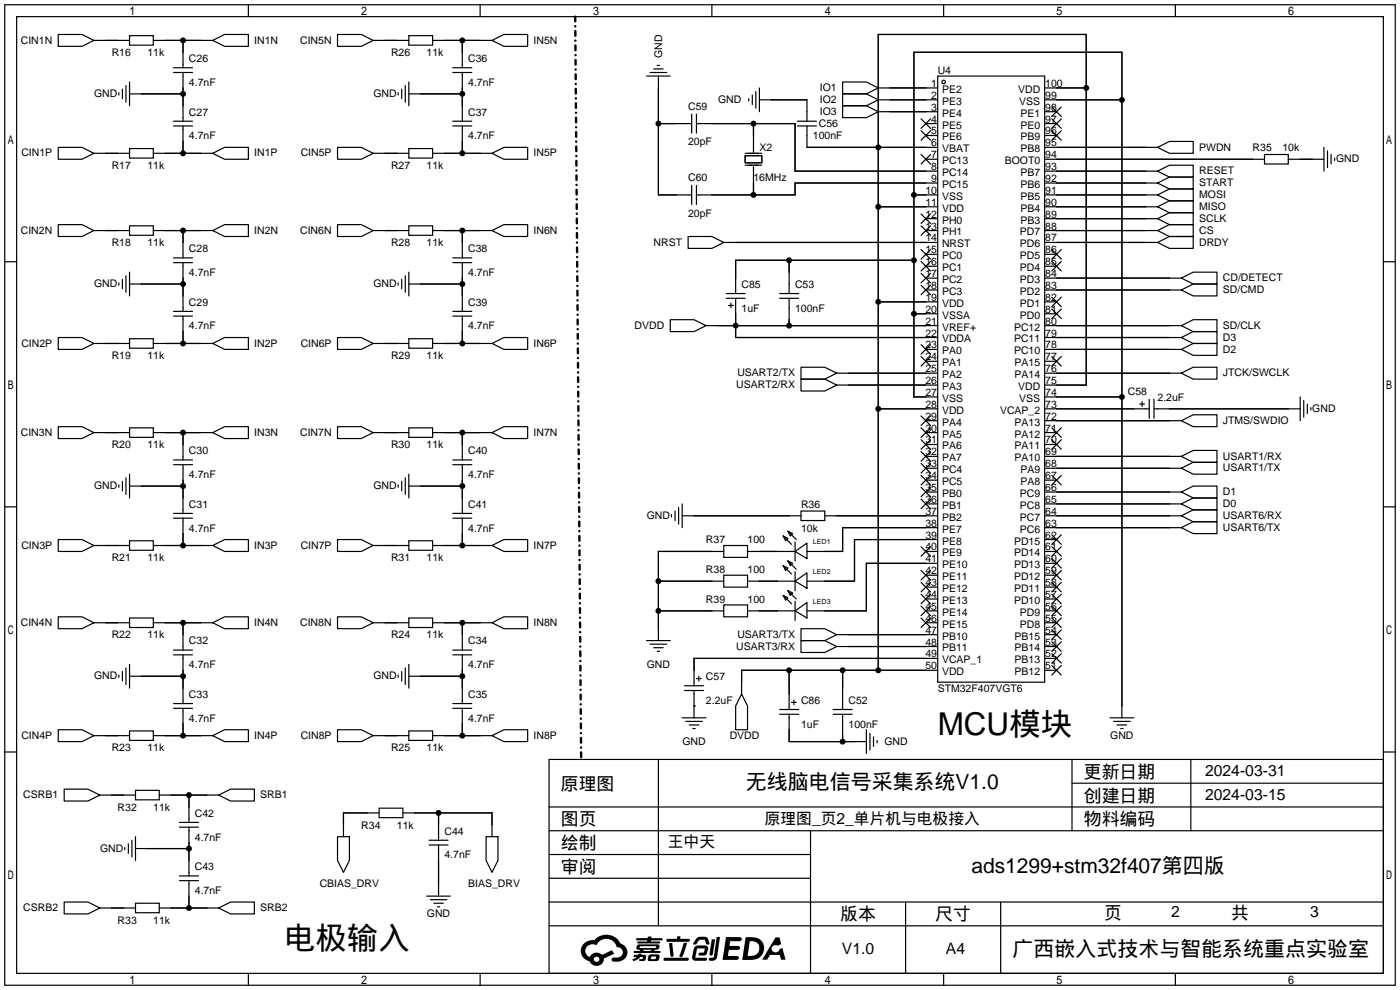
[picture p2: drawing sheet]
<svg xmlns="http://www.w3.org/2000/svg" width="299mm" height="212mm" viewBox="0 0 299 212" stroke-linecap="round" stroke-linejoin="round" font-family="sans-serif">
<defs><g id="words">
<g font-size="6.7">
<text x="200.4" y="157.2">MCU模块</text>
<text x="60.7" y="202.9">电极输入</text>
</g>
<g font-size="4.5">
<text x="159.4" y="168.7">无线脑电信号采集系统V1.0</text>
<text x="207.6" y="186.5">ads1299+stm32f407第四版</text>
<text x="216.4" y="204.3">广西嵌入式技术与智能系统重点实验室</text>
</g>
<g font-size="3.8">
<text x="231.6" y="166.2">更新日期</text>
<text x="119.9" y="168.8">原理图</text>
<text x="231.6" y="171.3">创建日期</text>
<text x="119.9" y="176.4">图页</text>
<text x="231.6" y="176.4">物料编码</text>
<text x="119.9" y="181.5">绘制</text>
<text x="119.9" y="186.6">审阅</text>
<text x="179.6" y="196.7">版本</text>
<text x="199.9" y="196.7">尺寸</text>
<text x="236" y="196.5">页</text>
<text x="263.1" y="196.5">共</text>
</g>
<g font-size="3.4">
<text x="257.6" y="165.9">2024-03-31</text>
<text x="257.6" y="170.9">2024-03-15</text>
<text x="163.5" y="176">原理图_页2_单片机与电极接入</text>
<text x="142.7" y="181.1">王中天</text>
<text x="250.3" y="196.1">2</text>
<text x="280" y="196.1">3</text>
<text x="179.9" y="204">V1.0</text>
<text x="202.2" y="204">A4</text>
</g>
<g font-size="2.2">
<text x="4.5" y="9.3">CIN1N</text>
<text x="23.9" y="12">R16</text>
<text x="31.5" y="12">11k</text>
<text x="54.4" y="9.3">IN1N</text>
<text x="64.1" y="9.3">CIN5N</text>
<text x="83.6" y="12">R26</text>
<text x="91.2" y="12">11k</text>
<text x="114" y="9.3">IN5N</text>
<text x="40.4" y="13.3">C26</text>
<text x="100.1" y="13.3">C36</text>
<text x="141.5" y="12.4" transform="rotate(-90 141.5 12.4)">GND</text>
<text x="200.4" y="15.8">U4</text>
<text x="20.1" y="20.7">GND</text>
<text x="40.4" y="18.3">4.7nF</text>
<text x="79.8" y="20.7">GND</text>
<text x="100.1" y="18.3">4.7nF</text>
<text x="147.1" y="23.4">C59</text>
<text x="153.5" y="22">GND</text>
<text x="175.2" y="22">IO2</text>
<text x="175.2" y="19.5">IO1</text>
<text x="199" y="18.6">1</text>
<text x="199" y="21.1">2</text>
<text x="199" y="23.7">3</text>
<text x="201.3" y="19.9">PE2</text>
<text x="201.3" y="22.4">PE3</text>
<text x="217.6" y="19.9">VDD</text>
<text x="217.8" y="22.4">VSS</text>
<text x="223.4" y="23.7">98</text>
<text x="223.4" y="21.1">99</text>
<text x="223.4" y="18.6">100</text>
<text x="40.4" y="24.7">C27</text>
<text x="40.4" y="29.8">4.7nF</text>
<text x="100.1" y="24.7">C37</text>
<text x="100.1" y="29.8">4.7nF</text>
<text x="173.7" y="29.8">100nF</text>
<text x="175" y="27.2">C56</text>
<text x="175.2" y="24.5">IO3</text>
<text x="199" y="26.2">4</text>
<text x="199" y="28.7">5</text>
<text x="201.3" y="24.9">PE4</text>
<text x="201.3" y="27.5">PE5</text>
<text x="218.1" y="27.5">PE0</text>
<text x="218.1" y="24.9">PE1</text>
<text x="223.4" y="28.7">96</text>
<text x="223.4" y="26.2">97</text>
<text x="4.6" y="33.4">CIN1P</text>
<text x="54.4" y="33.4">IN1P</text>
<text x="64.3" y="33.4">CIN5P</text>
<text x="114" y="33.4">IN5P</text>
<text x="147.1" y="31">20pF</text>
<text x="162.3" y="32.3">X2</text>
<text x="199" y="31.3">6</text>
<text x="199" y="33.8">7</text>
<text x="201.3" y="30">PE6</text>
<text x="201.3" y="32.6">VBAT</text>
<text x="201.3" y="35.1">PC13</text>
<text x="214.7" y="35.1">BOOT0</text>
<text x="218.1" y="32.6">PB8</text>
<text x="218.1" y="30">PB9</text>
<text x="223.4" y="33.8">94</text>
<text x="223.4" y="31.3">95</text>
<text x="256.3" y="32.2">PWDN</text>
<text x="267.7" y="32.3">R35</text>
<text x="274.1" y="32.3">10k</text>
<text x="285.5" y="34.7">GND</text>
<text x="23.9" y="36.1">R17</text>
<text x="31.5" y="36.1">11k</text>
<text x="83.6" y="36.1">R27</text>
<text x="91.2" y="36.1">11k</text>
<text x="147.1" y="38.7">C60</text>
<text x="161" y="38.7">16MHz</text>
<text x="197.8" y="41.4">10</text>
<text x="199" y="36.4">8</text>
<text x="199" y="38.9">9</text>
<text x="201.3" y="37.6">PC14</text>
<text x="201.3" y="40.2">PC15</text>
<text x="218.1" y="40.2">PB6</text>
<text x="218.1" y="37.6">PB7</text>
<text x="223.4" y="41.4">91</text>
<text x="223.4" y="38.9">92</text>
<text x="223.4" y="36.4">93</text>
<text x="256.3" y="39.8">START</text>
<text x="256.3" y="37.2">RESET</text>
<text x="147.1" y="46.3">20pF</text>
<text x="197.8" y="44">11</text>
<text x="197.8" y="46.5">12</text>
<text x="201.3" y="42.7">VSS</text>
<text x="201.3" y="45.3">VDD</text>
<text x="201.3" y="47.8">PH0</text>
<text x="218.1" y="47.8">PB3</text>
<text x="218.1" y="45.3">PB4</text>
<text x="218.1" y="42.7">PB5</text>
<text x="223.4" y="46.5">89</text>
<text x="223.4" y="44">90</text>
<text x="256.3" y="47.4">SCLK</text>
<text x="256.3" y="44.9">MISO</text>
<text x="256.3" y="42.3">MOSI</text>
<text x="4.5" y="49.9">CIN2N</text>
<text x="23.9" y="52.6">R18</text>
<text x="31.5" y="52.6">11k</text>
<text x="40.4" y="53.9">C28</text>
<text x="54.4" y="49.9">IN2N</text>
<text x="64.1" y="49.9">CIN6N</text>
<text x="83.6" y="52.6">R28</text>
<text x="91.2" y="52.6">11k</text>
<text x="100.1" y="53.9">C38</text>
<text x="114" y="49.9">IN6N</text>
<text x="139.7" y="52.5">NRST</text>
<text x="197.8" y="49.1">13</text>
<text x="197.8" y="51.6">14</text>
<text x="201.3" y="50.3">PH1</text>
<text x="201.3" y="52.9">NRST</text>
<text x="218" y="52.9">PD6</text>
<text x="218" y="50.3">PD7</text>
<text x="223.4" y="51.6">87</text>
<text x="223.4" y="49.1">88</text>
<text x="256.3" y="52.5">DRDY</text>
<text x="256.3" y="49.9">CS</text>
<text x="40.4" y="59">4.7nF</text>
<text x="100.1" y="59">4.7nF</text>
<text x="197.8" y="54.1">15</text>
<text x="197.8" y="56.7">16</text>
<text x="197.8" y="59.2">17</text>
<text x="201.3" y="55.4">PC0</text>
<text x="201.3" y="58">PC1</text>
<text x="218" y="58">PD4</text>
<text x="218" y="55.4">PD5</text>
<text x="223.4" y="59.2">84</text>
<text x="223.4" y="56.7">85</text>
<text x="223.4" y="54.1">86</text>
<text x="20.1" y="61.4">GND</text>
<text x="40.4" y="65.3">C29</text>
<text x="79.8" y="61.4">GND</text>
<text x="100.1" y="65.3">C39</text>
<text x="158.5" y="61.5">C85</text>
<text x="169.9" y="61.5">C53</text>
<text x="197.8" y="61.8">18</text>
<text x="197.8" y="64.3">19</text>
<text x="201.3" y="60.5">PC2</text>
<text x="201.3" y="63">PC3</text>
<text x="201.3" y="65.6">VDD</text>
<text x="218" y="65.6">PD1</text>
<text x="218" y="63">PD2</text>
<text x="218" y="60.5">PD3</text>
<text x="223.4" y="64.3">82</text>
<text x="223.4" y="61.8">83</text>
<text x="261.4" y="62.6">SD/CMD</text>
<text x="261.4" y="60.1">CD/DETECT</text>
<text x="40.4" y="70.4">4.7nF</text>
<text x="100.1" y="70.4">4.7nF</text>
<text x="135.6" y="70.3">DVDD</text>
<text x="158.5" y="66.6">1uF</text>
<text x="169.9" y="66.6">100nF</text>
<text x="197.8" y="66.8">20</text>
<text x="197.8" y="69.4">21</text>
<text x="197.8" y="71.9">22</text>
<text x="201.3" y="68.1">VSSA</text>
<text x="201.3" y="70.7">VREF+</text>
<text x="216.7" y="70.7">PC12</text>
<text x="218" y="68.1">PD0</text>
<text x="223.4" y="71.9">79</text>
<text x="223.4" y="69.4">80</text>
<text x="223.4" y="66.8">81</text>
<text x="261.4" y="70.3">SD/CLK</text>
<text x="4.6" y="74.1">CIN2P</text>
<text x="23.9" y="76.8">R19</text>
<text x="31.5" y="76.8">11k</text>
<text x="54.4" y="74.1">IN2P</text>
<text x="64.3" y="74.1">CIN6P</text>
<text x="83.6" y="76.8">R29</text>
<text x="91.2" y="76.8">11k</text>
<text x="114" y="74.1">IN6P</text>
<text x="197.8" y="74.5">23</text>
<text x="197.8" y="77">24</text>
<text x="201.3" y="73.2">VDDA</text>
<text x="201.3" y="75.7">PA0</text>
<text x="216.7" y="75.7">PC10</text>
<text x="216.7" y="73.2">PC11</text>
<text x="223.4" y="77">77</text>
<text x="223.4" y="74.5">78</text>
<text x="261.4" y="75.3">D2</text>
<text x="261.4" y="72.8">D3</text>
<text x="157.3" y="83">USART2/RX</text>
<text x="157.6" y="80.4">USART2/TX</text>
<text x="197.8" y="79.5">25</text>
<text x="197.8" y="82.1">26</text>
<text x="201.3" y="78.3">PA1</text>
<text x="201.3" y="80.8">PA2</text>
<text x="201.3" y="83.4">PA3</text>
<text x="216.8" y="80.8">PA14</text>
<text x="216.8" y="78.3">PA15</text>
<text x="217.6" y="83.4">VDD</text>
<text x="223.4" y="82.1">75</text>
<text x="223.4" y="79.5">76</text>
<text x="261.4" y="80.4">JTCK/SWCLK</text>
<text x="197.8" y="84.6">27</text>
<text x="197.8" y="87.2">28</text>
<text x="197.8" y="89.7">29</text>
<text x="201.3" y="85.9">VSS</text>
<text x="201.3" y="88.4">VDD</text>
<text x="213.7" y="88.4">VCAP_2</text>
<text x="217.8" y="85.9">VSS</text>
<text x="223.4" y="89.7">72</text>
<text x="223.4" y="87.2">73</text>
<text x="223.4" y="84.6">74</text>
<text x="241" y="84.4">C58</text>
<text x="247.4" y="85.7">2.2uF</text>
<text x="280.5" y="88">GND</text>
<text x="4.5" y="93.1">CIN3N</text>
<text x="23.9" y="95.8">R20</text>
<text x="31.5" y="95.8">11k</text>
<text x="54.4" y="93.1">IN3N</text>
<text x="64.1" y="93.1">CIN7N</text>
<text x="83.6" y="95.8">R30</text>
<text x="91.2" y="95.8">11k</text>
<text x="114" y="93.1">IN7N</text>
<text x="197.8" y="92.2">30</text>
<text x="197.8" y="94.8">31</text>
<text x="201.3" y="91">PA4</text>
<text x="201.3" y="93.5">PA5</text>
<text x="216.8" y="93.5">PA12</text>
<text x="216.8" y="91">PA13</text>
<text x="223.4" y="94.8">70</text>
<text x="223.4" y="92.2">71</text>
<text x="261.4" y="90.6">JTMS/SWDIO</text>
<text x="40.4" y="97.1">C30</text>
<text x="100.1" y="97.1">C40</text>
<text x="197.8" y="97.3">32</text>
<text x="197.8" y="99.9">33</text>
<text x="201.3" y="96.1">PA6</text>
<text x="201.3" y="98.6">PA7</text>
<text x="201.3" y="101.1">PC4</text>
<text x="216.8" y="98.6">PA10</text>
<text x="216.8" y="96.1">PA11</text>
<text x="218.1" y="101.1">PA9</text>
<text x="223.4" y="99.9">68</text>
<text x="223.4" y="97.3">69</text>
<text x="261.4" y="100.7">USART1/TX</text>
<text x="261.4" y="98.2">USART1/RX</text>
<text x="20.1" y="104.6">GND</text>
<text x="40.4" y="102.2">4.7nF</text>
<text x="79.8" y="104.6">GND</text>
<text x="100.1" y="102.2">4.7nF</text>
<text x="197.8" y="102.4">34</text>
<text x="197.8" y="104.9">35</text>
<text x="197.8" y="107.5">36</text>
<text x="201.3" y="103.7">PC5</text>
<text x="201.3" y="106.2">PB0</text>
<text x="218" y="106.2">PC9</text>
<text x="218.1" y="103.7">PA8</text>
<text x="223.4" y="107.5">65</text>
<text x="223.4" y="104.9">66</text>
<text x="223.4" y="102.4">67</text>
<text x="261.4" y="105.8">D1</text>
<text x="40.4" y="108.5">C31</text>
<text x="40.4" y="113.6">4.7nF</text>
<text x="100.1" y="108.5">C41</text>
<text x="100.1" y="113.6">4.7nF</text>
<text x="138.2" y="110.9">GND</text>
<text x="171.2" y="108.5">R36</text>
<text x="171.2" y="113.6">10k</text>
<text x="197.8" y="110">37</text>
<text x="197.8" y="112.6">38</text>
<text x="201.3" y="108.8">PB1</text>
<text x="201.3" y="111.3">PB2</text>
<text x="201.3" y="113.8">PE7</text>
<text x="218" y="113.8">PC6</text>
<text x="218" y="111.3">PC7</text>
<text x="218" y="108.8">PC8</text>
<text x="223.4" y="112.6">63</text>
<text x="223.4" y="110">64</text>
<text x="261.4" y="113.4">USART6/TX</text>
<text x="261.4" y="110.9">USART6/RX</text>
<text x="261.4" y="108.4">D0</text>
<text x="4.6" y="117.3">CIN3P</text>
<text x="23.9" y="119.9">R21</text>
<text x="31.5" y="119.9">11k</text>
<text x="54.4" y="117.3">IN3P</text>
<text x="64.3" y="117.3">CIN7P</text>
<text x="83.6" y="119.9">R31</text>
<text x="91.2" y="119.9">11k</text>
<text x="114" y="117.3">IN7P</text>
<text x="150.9" y="116.1">R37</text>
<text x="159.8" y="116.1">100</text>
<text x="197.8" y="115.1">39</text>
<text x="197.8" y="117.6">40</text>
<text x="201.3" y="116.4">PE8</text>
<text x="201.3" y="118.9">PE9</text>
<text x="216.7" y="118.9">PD14</text>
<text x="216.7" y="116.4">PD15</text>
<text x="223.4" y="117.6">61</text>
<text x="223.4" y="115.1">62</text>
<text x="150.9" y="122.5">R38</text>
<text x="159.8" y="122.5">100</text>
<text x="197.8" y="120.2">41</text>
<text x="197.8" y="122.7">42</text>
<text x="197.8" y="125.3">43</text>
<text x="201.3" y="121.5">PE10</text>
<text x="201.3" y="124">PE11</text>
<text x="216.7" y="124">PD12</text>
<text x="216.7" y="121.5">PD13</text>
<text x="223.4" y="125.3">58</text>
<text x="223.4" y="122.7">59</text>
<text x="223.4" y="120.2">60</text>
<text x="150.9" y="128.8">R39</text>
<text x="159.8" y="128.8">100</text>
<text x="197.8" y="127.8">44</text>
<text x="197.8" y="130.3">45</text>
<text x="201.3" y="126.5">PE12</text>
<text x="201.3" y="129.1">PE13</text>
<text x="201.3" y="131.6">PE14</text>
<text x="216.7" y="129.1">PD10</text>
<text x="216.7" y="126.5">PD11</text>
<text x="218" y="131.6">PD9</text>
<text x="223.4" y="130.3">56</text>
<text x="223.4" y="127.8">57</text>
<text x="4.5" y="133.8">CIN4N</text>
<text x="23.9" y="136.5">R22</text>
<text x="31.5" y="136.5">11k</text>
<text x="40.4" y="137.7">C32</text>
<text x="54.4" y="133.8">IN4N</text>
<text x="64.1" y="133.8">CIN8N</text>
<text x="83.6" y="136.5">R24</text>
<text x="91.2" y="136.5">11k</text>
<text x="100.1" y="137.7">C34</text>
<text x="114" y="133.8">IN8N</text>
<text x="157.6" y="136.3">USART3/TX</text>
<text x="197.8" y="132.9">46</text>
<text x="197.8" y="135.4">47</text>
<text x="197.8" y="138">48</text>
<text x="201.3" y="134.2">PE15</text>
<text x="201.3" y="136.7">PB10</text>
<text x="216.8" y="136.7">PB15</text>
<text x="218" y="134.2">PD8</text>
<text x="223.4" y="138">53</text>
<text x="223.4" y="135.4">54</text>
<text x="223.4" y="132.9">55</text>
<text x="40.4" y="142.8">4.7nF</text>
<text x="100.1" y="142.8">4.7nF</text>
<text x="138.2" y="142.7">GND</text>
<text x="157.3" y="138.8">USART3/RX</text>
<text x="197.8" y="140.5">49</text>
<text x="197.8" y="143">50</text>
<text x="201.3" y="139.2">PB11</text>
<text x="201.3" y="141.8">VCAP_1</text>
<text x="216.8" y="141.8">PB13</text>
<text x="216.8" y="139.2">PB14</text>
<text x="223.4" y="143">51</text>
<text x="223.4" y="140.5">52</text>
<text x="20.1" y="145.2">GND</text>
<text x="40.4" y="149.2">C33</text>
<text x="79.8" y="145.2">GND</text>
<text x="100.1" y="149.2">C35</text>
<text x="150.9" y="145.3">C57</text>
<text x="200.4" y="147.9">STM32F407VGT6</text>
<text x="201.3" y="144.3">VDD</text>
<text x="216.8" y="144.3">PB12</text>
<text x="40.4" y="154.2">4.7nF</text>
<text x="100.1" y="154.2">4.7nF</text>
<text x="150.9" y="150.4">2.2uF</text>
<text x="171.2" y="150.4">C86</text>
<text x="171.2" y="155.5">1uF</text>
<text x="181.4" y="150.4">C52</text>
<text x="181.4" y="155.5">100nF</text>
<text x="4.6" y="157.9">CIN4P</text>
<text x="23.9" y="160.6">R23</text>
<text x="31.5" y="160.6">11k</text>
<text x="54.4" y="157.9">IN4P</text>
<text x="64.3" y="157.9">CIN8P</text>
<text x="83.6" y="160.6">R25</text>
<text x="91.2" y="160.6">11k</text>
<text x="114" y="157.9">IN8P</text>
<text x="145.8" y="159.2">GND</text>
<text x="156" y="157.9">DVDD</text>
<text x="189" y="159.2">GND</text>
<text x="237.3" y="157.9">GND</text>
<text x="5" y="170.6">CSRB1</text>
<text x="25.1" y="173.3">R32</text>
<text x="32.8" y="173.3">11k</text>
<text x="55.6" y="170.6">SRB1</text>
<text x="41.7" y="174.6">C42</text>
<text x="41.7" y="179.6">4.7nF</text>
<text x="77.2" y="177.1">R34</text>
<text x="84.8" y="177.1">11k</text>
<text x="95" y="178.4">C44</text>
<text x="21.4" y="182">GND</text>
<text x="41.7" y="186">C43</text>
<text x="95" y="183.4">4.7nF</text>
<text x="41.7" y="191.1">4.7nF</text>
<text x="68.3" y="189.6">CBIAS_DRV</text>
<text x="100.1" y="189.6">BIAS_DRV</text>
<text x="5" y="194.7">CSRB2</text>
<text x="25.1" y="197.4">R33</text>
<text x="32.8" y="197.4">11k</text>
<text x="55.6" y="194.7">SRB2</text>
<text x="91.2" y="196">GND</text>
</g>
<g font-size="1.5">
<text x="173.7" y="116.3">LED1</text>
<text x="173.7" y="122.6">LED2</text>
<text x="173.7" y="129">LED3</text>
</g>
</g></defs>
<g fill="none" stroke="#000" stroke-width=".25">
<path d="M1 1h297.2v209.6h-297.2zM3.6 3.6h292.1v204.4h-292.1zM12.4 7.4h5.1l2.6 1.2-2.6 1.3h-5.1zM20.1 8.6h7.6M25.4 19.8v.5M26.2 19.1v2M26.9 18.3v3.5M27.7 7.6h5.1v2.1h-5.1zM27.7 17.5v5.1M32.8 8.6h12.7M37.1 15.5h4M37.1 14.5h4"/>
<path d="M39.1 8.6v5.9M39.1 15.5v10.4M45.5 8.6l2.5-1.2h5.1v2.5h-5.1zM53.1 1v2.6M72.1 7.4h5.1l2.6 1.2-2.6 1.3h-5.1zM79.8 8.6h7.6M85.1 19.8v.5M85.9 19.1v2M86.6 18.3v3.5M87.4 7.6h5.1v2.1h-5.1zM87.4 17.5v5.1M92.5 8.6h12.7"/>
<path d="M96.8 15.5h4M96.8 14.5h4M98.8 8.6v5.9M98.8 15.5v10.4M102.6 1v2.6M105.2 8.6l2.5-1.2h5.1v2.5h-5.1zM138.2 16.3h5.1M138.9 15.5h3.6M139.7 14.7h2M140.5 14h.5M140.7 16.3v25.4h7.1M152.1 1v2.6"/>
<path d="M161.5 19.6v3.5M162.3 18.8v5.1M180.1 17.5h5.1l2.5 1.3-2.5 1.3h-5.1zM187.7 18.8h12.7M200.4 16.3h22.9v129.5h-22.9zM201.7 1v2.6M223.3 18.8h8.9M251.2 1v2.6M12.4 31.5h5.1l2.6 1.3-2.6 1.2h-5.1zM20.1 32.8h7.6M27.7 31.8h5.1v2h-5.1zM27.7 20.1h11.4"/>
<path d="M32.8 32.8h12.7M37.1 26.9h4M37.1 25.9h4M39.1 26.9v5.9M45.5 32.8l2.5-1.3h5.1v2.5h-5.1zM72.1 31.5h5.1l2.6 1.3-2.6 1.2h-5.1zM79.8 32.8h7.6M87.4 31.8h5.1v2h-5.1zM87.4 20.1h11.4M92.5 32.8h12.7M96.8 26.9h4M96.8 25.9h4"/>
<path d="M98.8 26.9v5.9M105.2 32.8l2.5-1.3h5.1v2.5h-5.1zM140.7 26.4h7.1M147.8 24.4v4M147.8 39.6v4.1M148.8 26.4h21.1v10.2h30.5M148.8 24.4v4M148.8 39.6v4.1M159.3 33.3h3.5v1.5h-3.5zM159.3 32.8h3.5M159.3 35.3h3.5M160 21.1v.5"/>
<path d="M160.8 20.3v2.1M161 26.4v6.1M161 35.6v6.1M162.3 21.3h10.2v4.6M170.4 26.9h4.1M170.4 25.9h4.1M172.5 26.9v4.6h27.9M180.1 22.6h5.1l2.5 1.3-2.5 1.2h-5.1zM180.1 20.1h5.1l2.5 1.2-2.5 1.3h-5.1zM187.7 21.3h12.7M187.7 23.9h12.7M196.8 25.4l2.1 2"/>
<path d="M196.8 27.9l2.1 2.1M196.8 33l2.1 2.1M197.9 26.4h2.5M197.9 29h2.5M197.9 34h2.5M198.9 25.4l-2.1 2M198.9 27.9l-2.1 2.1M198.9 33l-2.1 2.1M200.4 39.1h-30.5v2.6h-21.1M223.3 21.3h16.5M223.3 23.9h2.5M223.3 26.4h2.5"/>
<path d="M223.3 29h2.5M223.3 31.5h24.1M223.3 34h47M223.3 36.6h24.1M223.3 39.1h24.1M224.8 27.9l2 2.1M224.8 25.4l2 2M224.8 22.9l2 2M226.8 25.4l-2 2M226.8 27.9l-2 2.1M226.8 22.9l-2 2M247.4 39.1l2.5-1.3h5.1v2.6h-5.1z"/>
<path d="M247.4 36.6l2.5-1.3h5.1v2.5h-5.1zM247.4 31.5l2.5-1.3h5.1v2.6h-5.1zM270.3 33h5v2.1h-5zM275.3 34h7.7M283 31.5v5.1M283.7 32.3v3.5M284.5 33v2.1M285.2 33.8v.5M1 55.9h2.6M12.4 48h5.1l2.6 1.3-2.6 1.2h-5.1zM20.1 49.3h7.6M26.2 59.7v2"/>
<path d="M26.9 58.9v3.6M27.7 48.3h5.1v2h-5.1zM27.7 58.2v5M32.8 49.3h12.7M37.1 56.1h4M37.1 55.1h4M39.1 49.3v5.8M39.1 56.1v10.4M45.5 49.3l2.5-1.3h5.1v2.5h-5.1zM72.1 48h5.1l2.6 1.3-2.6 1.2h-5.1zM79.8 49.3h7.6M85.9 59.7v2"/>
<path d="M86.6 58.9v3.6M87.4 48.3h5.1v2h-5.1zM87.4 58.2v5M92.5 49.3h12.7M96.8 56.1h4M96.8 55.1h4M98.8 49.3v5.8M98.8 56.1v10.4M105.2 49.3l2.5-1.3h5.1v2.5h-5.1zM147.1 50.5h5l2.6 1.3-2.6 1.3h-5zM154.7 51.8h45.7M168.7 55.6v7.1"/>
<path d="M187.7 44.2h12.7M195.3 41.7h5.1M195.3 55.6h-38.1v7.1M196.8 45.7l2.1 2.1M196.8 48.3l2.1 2M196.8 53.3l2.1 2.1M196.8 55.9l2.1 2M196.8 58.4l2.1 2.1M197.9 49.3h2.5M197.9 46.7h2.5M197.9 54.4h2.5M197.9 56.9h2.5"/>
<path d="M197.9 59.4h2.5M198.9 45.7l-2.1 2.1M198.9 48.3l-2.1 2M198.9 53.3l-2.1 2.1M198.9 55.9l-2.1 2M198.9 58.4l-2.1 2.1M223.3 49.3h24.1M223.3 41.7h24.1M223.3 44.2h24.1M223.3 46.7h24.1M223.3 51.8h24.1M223.3 54.4h2.5"/>
<path d="M223.3 56.9h2.5M223.3 59.4h29.2M224.8 55.9l2 2M224.8 53.3l2 2.1M226.8 55.9l-2 2M226.8 53.3l-2 2.1M247.4 46.7l2.5-1.2h5.1v2.5h-5.1zM247.4 44.2l2.5-1.3h5.1v2.6h-5.1zM247.4 41.7l2.5-1.3h5.1v2.5h-5.1zM247.4 51.8l2.5-1.3h5.1v2.6h-5.1zM247.4 49.3l2.5-1.3h5.1v2.5h-5.1zM252.5 59.4l2.5-1.2h5.1v2.5h-5.1z"/>
<path d="M295.7 55.9h2.5M12.4 72.1h5.1l2.6 1.3-2.6 1.3h-5.1zM20.1 73.4h7.6M25.4 60.5v.5M27.7 72.4h5.1v2h-5.1zM27.7 60.7h11.4M32.8 73.4h12.7M37.1 67.6h4M37.1 66.5h4M39.1 67.6v5.8M45.5 73.4l2.5-1.3h5.1v2.6h-5.1zM72.1 72.1h5.1l2.6 1.3-2.6 1.3h-5.1z"/>
<path d="M79.8 73.4h7.6M85.1 60.5v.5M87.4 72.4h5.1v2h-5.1zM87.4 60.7h11.4M92.5 73.4h12.7M96.8 67.6h4M96.8 66.5h4M98.8 67.6v5.8M105.2 73.4l2.5-1.3h5.1v2.6h-5.1zM143.3 68.3h5l2.6 1.3-2.6 1.3h-5zM150.9 69.6h49.5M155.2 63.8h4.1"/>
<path d="M155.2 62.7h4.1M155.7 65.3h1M156.2 64.8v1M157.2 63.8v8.3h43.2M166.6 63.8h4.1M166.6 62.7h4.1M168.7 63.8v5.8M171.2 78.5h5.1l2.5 1.3-2.5 1.2h-5.1zM178.8 79.8h21.6M187.7 64.5h12.7M195.3 67.1h5.1M196.8 61l2.1 2"/>
<path d="M196.8 73.7l2.1 2M196.8 76.2l2.1 2M197.9 62h2.5M197.9 74.7h2.5M197.9 77.2h2.5M198.9 61l-2.1 2M198.9 73.7l-2.1 2M198.9 76.2l-2.1 2M223.3 62h29.2M223.3 64.5h2.5M223.3 67.1h2.5M223.3 69.6h29.2"/>
<path d="M223.3 72.1h29.2M223.3 74.7h29.2M223.3 77.2h2.5M223.3 79.8h29.2M224.8 76.2l2 2M224.8 66l2 2.1M224.8 63.5l2 2M226.8 66l-2 2.1M226.8 76.2l-2 2M226.8 63.5l-2 2M252.5 79.8l2.5-1.3h5.1v2.5h-5.1zM252.5 74.7l2.5-1.3h5.1v2.5h-5.1z"/>
<path d="M252.5 72.1l2.5-1.2h5.1v2.5h-5.1zM252.5 69.6l2.5-1.3h5.1v2.6h-5.1zM252.5 62l2.5-1.3h5.1v2.5h-5.1zM12.4 91.2h5.1l2.6 1.3-2.6 1.2h-5.1zM20.1 92.5h7.6M27.7 91.4h5.1v2.1h-5.1zM32.8 92.5h12.7M37.1 99.3h4M37.1 98.3h4M39.1 92.5v5.8M39.1 99.3v10.4M45.5 92.5l2.5-1.3h5.1v2.5h-5.1z"/>
<path d="M72.1 91.2h5.1l2.6 1.3-2.6 1.2h-5.1zM79.8 92.5h7.6M87.4 91.4h5.1v2.1h-5.1zM92.5 92.5h12.7M96.8 99.3h4M96.8 98.3h4M98.8 92.5v5.8M98.8 99.3v10.4M105.2 92.5l2.5-1.3h5.1v2.5h-5.1zM171.2 81h5.1l2.5 1.3-2.5 1.3h-5.1zM178.8 82.3h21.6M187.7 87.4h12.7"/>
<path d="M196.8 88.9l2.1 2M196.8 91.4l2.1 2.1M196.8 94l2.1 2M196.8 96.5l2.1 2.1M196.8 99.1l2.1 2M197.9 92.5h2.5M197.9 89.9h2.5M197.9 95h2.5M197.9 97.5h2.5M198.9 88.9l-2.1 2M198.9 91.4l-2.1 2.1M198.9 94l-2.1 2"/>
<path d="M198.9 96.5l-2.1 2.1M198.9 99.1l-2.1 2M200.4 84.8h-5.1v-73.6h44.5v142.2M223.3 92.5h2.5M223.3 82.3h8.9v-74.9h-44.5v135.9M223.3 84.8h16.5M223.3 87.4h22.3M223.3 89.9h29.2M223.3 95h2.5M223.3 97.5h29.2M224.8 94l2 2M224.8 91.4l2 2.1"/>
<path d="M226.8 94l-2 2M226.8 91.4l-2 2.1M243.6 86.4h1M244.1 85.9v1M245.6 85.3v4.1M246.6 87.4h31.3M246.6 85.3v4.1M252.5 97.5l2.5-1.2h5.1v2.5h-5.1zM252.5 89.9l2.5-1.3h5.1v2.6h-5.1zM277.9 84.8v5.1M278.6 85.6v3.6M279.4 86.4v2"/>
<path d="M280.2 87.1v.5M1 108.3h2.6M12.4 115.3h5.1l2.6 1.3-2.6 1.3h-5.1zM20.1 116.6h7.6M25.4 103.6v.5M26.2 102.9v2M26.9 102.1v3.6M27.7 115.6h5.1v2h-5.1zM27.7 101.3v5.1M27.7 103.9h11.4M32.8 116.6h12.7M37.1 110.7h4"/>
<path d="M37.1 109.7h4M39.1 110.7v5.9M45.5 116.6l2.5-1.3h5.1v2.6h-5.1zM72.1 115.3h5.1l2.6 1.3-2.6 1.3h-5.1zM79.8 116.6h7.6M85.1 103.6v.5M85.9 102.9v2M86.6 102.1v3.6M87.4 115.6h5.1v2h-5.1zM87.4 103.9h11.4M87.4 101.3v5.1M92.5 116.6h12.7"/>
<path d="M96.8 110.7h4M96.8 109.7h4M98.8 110.7v5.9M105.2 116.6l2.5-1.3h5.1v2.6h-5.1zM143.5 110v.5M144.3 109.2v2.1M145 108.5v3.5M145.8 110.2h25.4M145.8 107.7v5.1M154.7 116.6h5.1v2.5h-5.1zM154.7 117.9h-14v19M159.8 117.9h10.1"/>
<path d="M167.4 114.6l1 .5-.5 .5zM167.4 114.6l1.8 1.7M168.4 113.5l1 .5-.5 .6zM168.4 119.9l1 .5-.5 .5zM168.4 113.5l1.8 1.8M168.4 119.9l1.8 1.8M169.9 117.9l2.6-1.8v3.3zM169.9 115.8v4.1M171.2 109.2h5.1v2.1h-5.1zM176.3 110.2h24.1M196.8 101.6l2.1 2M196.8 104.1l2.1 2.1"/>
<path d="M196.8 106.7l2.1 2M196.8 116.8l2.1 2.1M197.9 100.1h2.5M197.9 102.6h2.5M197.9 105.2h2.5M197.9 107.7h2.5M197.9 117.9h2.5M198.9 101.6l-2.1 2M198.9 104.1l-2.1 2.1M198.9 106.7l-2.1 2M198.9 116.8l-2.1 2.1M200.4 112.8h-20.3v5.1h-7.6"/>
<path d="M200.4 115.3h-17.8v8.9h-10.1M223.3 100.1h29.2M223.3 102.6h2.5M223.3 105.2h29.2M223.3 107.7h29.2M223.3 110.2h29.2M223.3 112.8h29.2M223.3 115.3h2.5M223.3 117.9h2.5M224.8 119.4l2 2M224.8 116.8l2 2.1M224.8 114.3l2 2"/>
<path d="M224.8 101.6l2 2M226.8 101.6l-2 2M226.8 119.4l-2 2M226.8 116.8l-2 2.1M226.8 114.3l-2 2M252.5 100.1l2.5-1.3h5.1v2.5h-5.1zM252.5 112.8l2.5-1.3h5.1v2.5h-5.1zM252.5 110.2l2.5-1.2h5.1v2.5h-5.1zM252.5 107.7l2.5-1.3h5.1v2.6h-5.1zM252.5 105.2l2.5-1.3h5.1v2.5h-5.1zM295.7 108.3h2.5M12.4 131.8h5.1l2.6 1.3-2.6 1.3h-5.1z"/>
<path d="M20.1 133.1h7.6M27.7 132.1h5.1v2h-5.1zM32.8 133.1h12.7M37.1 140h4M37.1 138.9h4M39.1 133.1v5.8M39.1 140v10.4M45.5 133.1l2.5-1.3h5.1v2.6h-5.1zM72.1 131.8h5.1l2.6 1.3-2.6 1.3h-5.1zM79.8 133.1h7.6M87.4 132.1h5.1v2h-5.1zM92.5 133.1h12.7"/>
<path d="M96.8 140h4M96.8 138.9h4M98.8 133.1v5.8M98.8 140v10.4M105.2 133.1l2.5-1.3h5.1v2.6h-5.1zM138.2 136.9h5.1M138.9 137.7h3.6M139.7 138.4h2M140.5 139.2h.5M140.7 130.6h14M140.7 124.2h14M154.7 122.9h5.1v2.6h-5.1z"/>
<path d="M154.7 129.3h5.1v2.5h-5.1zM159.8 130.6h10.1M159.8 124.2h10.1M167.4 120.9l1 .5-.5 .5zM167.4 127.3l1 .5-.5 .5zM167.4 120.9l1.8 1.8M167.4 127.3l1.8 1.7M168.4 126.2l1 .5-.5 .6zM168.4 126.2l1.8 1.8M169.9 124.2l2.6-1.8v3.3zM169.9 130.6l2.6-1.8v3.3zM169.9 122.2v4"/>
<path d="M169.9 128.5v4.1M171.2 136.9h5.1l2.5 1.3-2.5 1.2h-5.1zM171.2 134.4h5.1l2.5 1.2-2.5 1.3h-5.1zM178.8 135.6h21.6M178.8 138.2h21.6M196.8 121.9l2.1 2.1M196.8 124.5l2.1 2M196.8 127l2.1 2M196.8 129.5l2.1 2.1M196.8 132.1l2.1 2M197.9 133.1h2.5M197.9 122.9h2.5"/>
<path d="M197.9 125.5h2.5M197.9 128h2.5M197.9 130.6h2.5M198.9 121.9l-2.1 2.1M198.9 124.5l-2.1 2M198.9 127l-2.1 2M198.9 129.5l-2.1 2.1M198.9 132.1l-2.1 2M200.4 120.4h-15.2v10.2h-12.7M223.3 133.1h2.5M223.3 120.4h2.5M223.3 122.9h2.5"/>
<path d="M223.3 125.5h2.5M223.3 128h2.5M223.3 130.6h2.5M223.3 135.6h2.5M223.3 138.2h2.5M224.8 139.7l2 2M224.8 137.2l2 2M224.8 134.6l2 2.1M224.8 132.1l2 2M224.8 129.5l2 2.1M224.8 127l2 2M224.8 124.5l2 2"/>
<path d="M224.8 121.9l2 2.1M226.8 139.7l-2 2M226.8 137.2l-2 2M226.8 134.6l-2 2.1M226.8 132.1l-2 2M226.8 129.5l-2 2.1M226.8 127l-2 2M226.8 124.5l-2 2M226.8 121.9l-2 2.1M12.4 156h5.1l2.6 1.2-2.6 1.3h-5.1zM20.1 157.2h7.6M25.4 144.3v.5"/>
<path d="M26.2 143.5v2M26.9 142.7v3.6M27.7 156.2h5.1v2h-5.1zM27.7 142v5.1M27.7 144.5h11.4M32.8 157.2h12.7M37.1 151.4h4M37.1 150.4h4M39.1 151.4v5.8M45.5 157.2l2.5-1.2h5.1v2.5h-5.1zM72.1 156h5.1l2.6 1.2-2.6 1.3h-5.1zM79.8 157.2h7.6"/>
<path d="M85.1 144.3v.5M85.9 143.5v2M86.6 142.7v3.6M87.4 156.2h5.1v2h-5.1zM87.4 144.5h11.4M87.4 142v5.1M92.5 157.2h12.7M96.8 151.4h4M96.8 150.4h4M98.8 151.4v5.8M105.2 157.2l2.5-1.2h5.1v2.5h-5.1zM145.8 153.4h5.1"/>
<path d="M146.3 146.6h4.1M146.3 147.6h4.1M146.6 154.2h3.5M147.3 154.9h2.1M148.1 155.7h.5M148.3 150.9h.1M148.3 147.6v5.8M148.8 145h1.1M149.4 144.5v1M158.5 148.3l1.3 2.6v5.1h-2.6v-5.1zM166.6 151.6h4.1M166.6 152.7h4.1"/>
<path d="M168.7 152.7v5.8h16.5M168.7 143.3v8.3M169.2 150.1h1M169.7 149.6v1M178.1 151.6h4M178.1 152.7h4M180.1 143.3v8.3M180.1 152.7v5.8M185.2 156v5M185.9 156.7v3.6M186.7 157.5v2M187.5 158.2v.6"/>
<path d="M200.4 140.7h-52.1v5.9M200.4 143.3h-41.9v5M223.3 140.7h2.5M223.3 143.3h2.5M224.8 142.2l2 2.1M226.8 142.2l-2 2.1M237.2 153.4h5.1M238 154.2h3.6M238.8 154.9h2M239.5 155.7h.5M1 160.7h2.6M13.7 168.7h5.1l2.5 1.2-2.5 1.3h-5.1z"/>
<path d="M21.3 169.9h7.7M28.2 179.6v3.5M29 168.9h5v2h-5zM29 178.8v5.1M34 169.9h12.7M38.4 176.8h4M38.4 175.8h4M40.4 169.9v5.9M40.4 176.8v10.4M46.7 169.9l2.6-1.2h5.1v2.5h-5.1zM72.1 178.8h2.6v5.1l-1.3 2.5-1.3-2.5zM81 172.7h5.1v2.1h-5.1z"/>
<path d="M81 173.7h-7.6v5.1M86.1 173.7h19.1v5.1M91.7 179.6h4.1M93.7 173.7v5.9M103.9 178.8h2.5v5.1l-1.2 2.5-1.3-2.5zM117.3 162.3h178.4v45.7h-178.4zM117.3 177.5h178.4M117.3 172.5h178.4M140.7 162.3v35.6M173.2 177.5v30.5M229.1 162.3v15.2M229.1 167.4h66.6"/>
<path d="M254.5 162.3v15.2M295.7 160.7h2.5M13.7 192.8h5.1l2.5 1.3-2.5 1.2h-5.1zM21.3 194.1h7.7M26.7 181.1v.5M27.4 180.3v2.1M29 193h5v2.1h-5zM29 181.4h11.4M34 194.1h12.7M38.4 188.2h4M38.4 187.2h4M40.4 188.2v5.9"/>
<path d="M46.7 194.1l2.6-1.3h5.1v2.5h-5.1zM91.2 191.5h5.1M91.7 180.6h4.1M91.9 192.3h3.6M92.7 193h2M93.5 193.8h.5M93.7 180.6v10.9M117.3 182.6h55.9M117.3 197.9h178.4M117.3 192.8h178.4M117.3 187.7h55.9M193.5 192.8v15.2"/>
<path d="M213.9 192.8v15.2M53.1 208v2.6M102.6 208v2.6M152.1 208v2.6M201.7 208v2.6M251.2 208v2.6"/>
<circle cx="201.7" cy="17.5" r=".38"/>
</g>
<g fill="#000">
<path d="M136 200.5h2.4l.1-.3h.7v.3h2.2l.2 .3-.2 .2h-2.3v.2h1.8l.2 .3-.2 .1h-4.5l-.1-.4h2l.1-.2h-2.3l-.1-.2zM135.5 204.1h.9l.1-.3h.6v.3h.8a.82 .82 0 0 1-.5 1.3h-.8v-.4l.7-.1 .1-.3a.68 .68 0 0 0-1 .4l-1.1 .4-.1-.4 .9-.5h-.7zM143 201.6h.7l.3 2.5a.34 .34 0 0 1-.3 .4 .34 .34 0 0 1-.4-.3zM146.1 201.5h.8l-.7 2a.98 .98 0 0 1-.7 1.1l-.3-.3zM141.9 204.7h5a.33 .33 0 0 1 .3 .3 .33 .33 0 0 1-.3 .3h-4.9l-.2-.1zM142.5 200.7h2.1l.3-.6h.6l-.1 .6h1.7a.32 .32 0 0 1 .4 .3 .32 .32 0 0 1-.4 .3h-4.5l-.2-.2zM148.4 202.4l.6-.3h1.7a.81 .81 0 0 1 .7 .5 .81 .81 0 0 1-.2 .8 .81 .81 0 0 1-.9 .8h-.7a.32 .32 0 0 1-.3-.3 .32 .32 0 0 1 .4-.3h.7l.2-.9-1.6 .1-.4 1.8 2.2 .1a.32 .32 0 0 1 .3 .4 .32 .32 0 0 1-.4 .2h-2.2l-.5-.3-.1-.5zM148.9 200.6l.6-.4h1a.77 .77 0 0 1 .9 .5l.3 1-.2 .2h-.5l-.3-.9-.2-.2-1 .1-.7 1-.6-.1-.1-.2zM152.1 200.8h.7l-.5 3.1a.36 .36 0 0 1-.3 .3 .36 .36 0 0 1-.4-.3zM153.2 200.2h.7l-.6 4.3a1.13 1.13 0 0 1-1.8 .6l.2-.4h.7l.2-.2zM155.2 200.3h2.6a.48 .48 0 0 1 .7 .4 .48 .48 0 0 1-.6 .4h-1.8l-.2 1.1h1.9a.43 .43 0 0 1 .4 .4 .43 .43 0 0 1-.5 .4h-1.9l-.2 1.3h1.7a.45 .45 0 0 1 .5 .2 .45 .45 0 0 1-.1 .6h-3.3zM165.7 200.3h.9l.4 1.5-.8 .3a.84 .84 0 0 0-1.2 .3 .84 .84 0 0 0 .4 1.1 .84 .84 0 0 0 1.1-.4l.1-.2 .6-.3 .7 2.5h-1l-.2-1h-2.1l-.6 1h-1.1z"/>
<path d="M124.9 201.6a2.23 2.23 0 0 0-.7 2.3 2.23 2.23 0 0 0 1.8 1.6 1.58 1.58 0 0 0 1.8 .9 1.58 1.58 0 0 0 1.3-1.5l2.2-1.1-.5-.7-2.1 1a1.65 1.65 0 0 0-2.7 .4 1.45 1.45 0 0 1-.8-1.9 1.45 1.45 0 0 1 2-.7l.3 .1a2.3 2.3 0 0 1 2.3-1.3 2.3 2.3 0 0 1 2 1.7 1.12 1.12 0 0 1 1.3 1 1.12 1.12 0 0 1-1.1 1.2h-.7a.45 .45 0 0 0-.6 .4 .45 .45 0 0 0 .5 .5 2.21 2.21 0 0 0 2.2-.5 2.21 2.21 0 0 0 .5-2.3 2.13 2.13 0 0 0-1.3-1.1 3.3 3.3 0 0 0-5.6-.7l-1.1 .1zM127 205a.57 .57 0 0 1 1.1 0 .57 .57 0 0 1-1.1 0z"/>
<path d="M138.6 204.2a1.05 1.05 0 0 0 0 1.2 2.91 2.91 0 0 0 2.2-.2 .98 .98 0 0 0 0-1.2h-1.6zM139.2 204.5l.9-.1 .1 .4-.2 .2-.8-.1z"/>
<path d="M136.2 202a.55 .55 0 0 0-.2 .8 .55 .55 0 0 0 .7 .2l.1 .3h-1.3v.3l5.4 .1 .3-.2-.2-.2h-1.2l.2-.3a.7 .7 0 0 0 .8-.3 .7 .7 0 0 0 0-.8l-4.2-.1zM136.8 202.3l3.3-.1 .1 .1-.2 .3h-3.2zM137.5 203h1.7l-.2 .3h-1.4z"/>
<path d="M159.4 200.3l-.8 4.9h1.7a2.5 2.5 0 0 0 3-2.5 2.5 2.5 0 0 0-3.1-2.4zM160.3 201.1a1.61 1.61 0 0 1 2 1.5 1.61 1.61 0 0 1-1.8 1.7h-.7z"/>
<circle cx="39.1" cy="8.6" r=".63"/>
<circle cx="98.8" cy="8.6" r=".63"/>
<circle cx="232.2" cy="18.8" r=".63"/>
<circle cx="39.1" cy="32.8" r=".63"/>
<circle cx="39.1" cy="20.1" r=".63"/>
<circle cx="98.8" cy="32.8" r=".63"/>
<circle cx="98.8" cy="20.1" r=".63"/>
<circle cx="140.7" cy="26.4" r=".63"/>
<circle cx="161" cy="26.4" r=".63"/>
<circle cx="187.7" cy="31.5" r=".63"/>
<circle cx="239.8" cy="21.3" r=".63"/>
<circle cx="39.1" cy="49.3" r=".63"/>
<circle cx="98.8" cy="49.3" r=".63"/>
<circle cx="161" cy="41.7" r=".63"/>
<circle cx="168.7" cy="55.6" r=".63"/>
<circle cx="187.7" cy="44.2" r=".63"/>
<circle cx="195.3" cy="55.6" r=".63"/>
<circle cx="195.3" cy="41.7" r=".63"/>
<circle cx="39.1" cy="73.4" r=".63"/>
<circle cx="39.1" cy="60.7" r=".63"/>
<circle cx="98.8" cy="60.7" r=".63"/>
<circle cx="98.8" cy="73.4" r=".63"/>
<circle cx="157.2" cy="69.6" r=".63"/>
<circle cx="168.7" cy="69.6" r=".63"/>
<circle cx="187.7" cy="64.5" r=".63"/>
<circle cx="195.3" cy="67.1" r=".63"/>
<circle cx="39.1" cy="92.5" r=".63"/>
<circle cx="98.8" cy="92.5" r=".63"/>
<circle cx="187.7" cy="87.4" r=".63"/>
<circle cx="239.8" cy="84.8" r=".63"/>
<circle cx="39.1" cy="103.9" r=".63"/>
<circle cx="39.1" cy="116.6" r=".63"/>
<circle cx="98.8" cy="103.9" r=".63"/>
<circle cx="98.8" cy="116.6" r=".63"/>
<circle cx="39.1" cy="133.1" r=".63"/>
<circle cx="98.8" cy="133.1" r=".63"/>
<circle cx="140.7" cy="124.2" r=".63"/>
<circle cx="140.7" cy="130.6" r=".63"/>
<circle cx="39.1" cy="144.5" r=".63"/>
<circle cx="39.1" cy="157.2" r=".63"/>
<circle cx="98.8" cy="157.2" r=".63"/>
<circle cx="98.8" cy="144.5" r=".63"/>
<circle cx="168.7" cy="143.3" r=".63"/>
<circle cx="180.1" cy="158.5" r=".63"/>
<circle cx="180.1" cy="143.3" r=".63"/>
<circle cx="187.7" cy="143.3" r=".63"/>
<circle cx="40.4" cy="169.9" r=".63"/>
<circle cx="93.7" cy="173.7" r=".63"/>
<circle cx="40.4" cy="181.4" r=".63"/>
<circle cx="40.4" cy="194.1" r=".63"/>
</g>
<path d="M122.9 3.6l1.3 158.7" fill="none" stroke="#000" stroke-width=".51" stroke-dasharray="1 1 0 1"/>
<use href="#words"/>
</svg>
